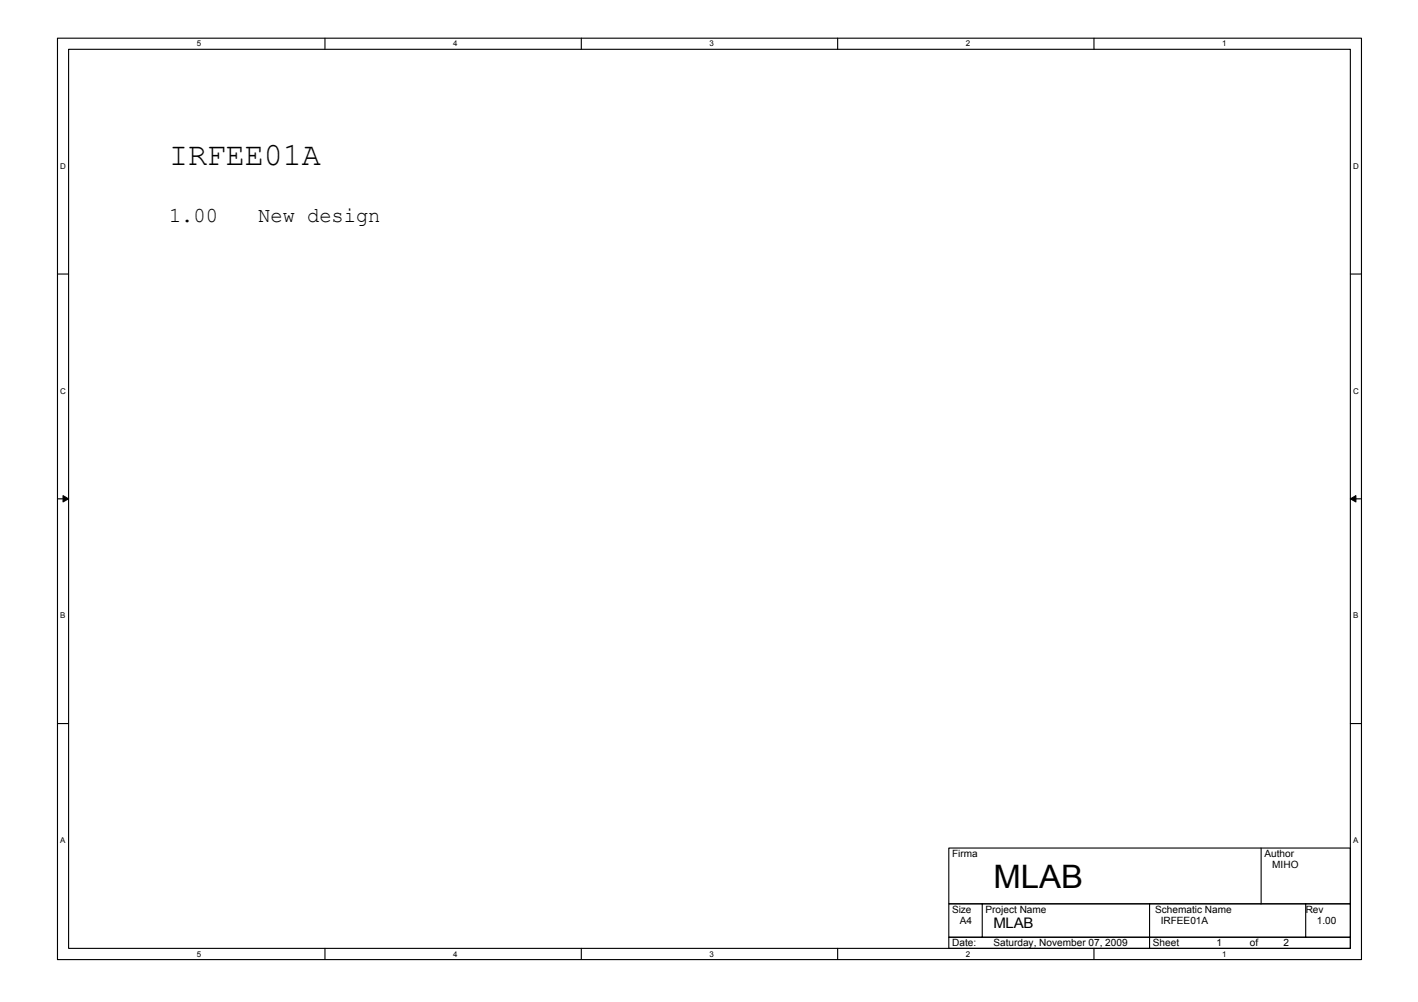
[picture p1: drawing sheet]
<svg xmlns="http://www.w3.org/2000/svg" width="297mm" height="210mm" viewBox="0 0 297 210" stroke-linecap="round" stroke-linejoin="round" font-family="sans-serif">
<defs><g id="words">
<g font-size="6.8">
<text x="35.4" y="34.6">IRFEE01A</text>
<text x="208.1" y="186.1">MLAB</text>
</g>
<g font-size="4.4">
<text x="35.4" y="46.6">1.00</text>
<text x="54.1" y="46.6">New design</text>
</g>
<text font-size="3" x="208.1" y="194.4">MLAB</text>
<g font-size="2.1">
<text x="199.5" y="179.5">Firma</text>
<text x="264.9" y="179.5">Author</text>
<text x="266.5" y="181.9">MIHO</text>
<text x="199.5" y="191.2">Size</text>
<text x="206.5" y="191.2">Project Name</text>
<text x="242" y="191.2">Schematic Name</text>
<text x="273.5" y="191.2">Rev</text>
<text x="201.1" y="193.5">A4</text>
<text x="243.1" y="193.5">IRFEE01A</text>
<text x="275.9" y="193.5">1.00</text>
<text x="199.5" y="198.2">Date:</text>
<text x="208.1" y="198.2">Saturday, November 07, 2009</text>
<text x="241.5" y="198.2">Sheet</text>
<text x="254.8" y="198.2">1</text>
<text x="261.8" y="198.2">of</text>
<text x="268.9" y="198.2">2</text>
</g>
<g font-size="1.7">
<text x="41.2" y="9.7">5</text>
<text x="94.9" y="9.7">4</text>
<text x="148.6" y="9.7">3</text>
<text x="202.3" y="9.7">2</text>
<text x="256" y="9.7">1</text>
<text x="12.6" y="35.4">D</text>
<text x="283.5" y="35.4">D</text>
<text x="12.6" y="82.4">C</text>
<text x="283.5" y="82.4">C</text>
<text x="12.6" y="129.5">B</text>
<text x="283.5" y="129.5">B</text>
<text x="12.6" y="176.6">A</text>
<text x="283.5" y="176.6">A</text>
<text x="41.2" y="200.4">5</text>
<text x="94.9" y="200.4">4</text>
<text x="148.6" y="200.4">3</text>
<text x="202.3" y="200.4">2</text>
<text x="256" y="200.4">1</text>
</g>
</g></defs>
<path d="M12 8h273.2v193h-273.2zM14.4 10.3h268.5v188.4h-268.5z" fill="none" stroke="#000" stroke-width=".23"/>
<g fill="#fff">
<path d="M41.2 8.2h.9v1.9h-.9z"/>
<path d="M41.2 198.9h.9v1.9h-.9z"/>
</g>
<path d="M68.1 8v2.3M68.1 198.7v2.3" fill="none" stroke="#000" stroke-width=".23"/>
<g fill="#fff">
<path d="M94.9 8.2h.9v1.9h-.9z"/>
<path d="M94.9 198.9h.9v1.9h-.9z"/>
</g>
<path d="M121.8 8v2.3M121.8 198.7v2.3" fill="none" stroke="#000" stroke-width=".23"/>
<g fill="#fff">
<path d="M148.6 8.2h.9v1.9h-.9z"/>
<path d="M148.6 198.9h.9v1.9h-.9z"/>
</g>
<path d="M175.5 8v2.3M175.5 198.7v2.3" fill="none" stroke="#000" stroke-width=".23"/>
<g fill="#fff">
<path d="M202.3 8.2h.9v1.9h-.9z"/>
<path d="M202.3 198.9h.9v1.9h-.9z"/>
</g>
<path d="M229.2 8v2.3M229.2 198.7v2.3" fill="none" stroke="#000" stroke-width=".23"/>
<g fill="#fff">
<path d="M256 8.2h.9v1.9h-.9z"/>
<path d="M256 198.9h.9v1.9h-.9z"/>
<path d="M12.6 33.9h1.2v1.8h-1.2z"/>
<path d="M283.5 33.9h1.2v1.8h-1.2z"/>
<path d="M12.6 80.9h1.2v1.9h-1.2z"/>
<path d="M283.5 80.9h1.2v1.9h-1.2z"/>
</g>
<path d="M12 57.4h2.4M282.9 57.4h2.3" fill="none" stroke="#000" stroke-width=".23"/>
<g fill="#fff">
<path d="M12.6 128h1.2v1.9h-1.2z"/>
<path d="M283.5 128h1.1v1.9h-1.1z"/>
</g>
<path d="M12 104.5h2.4M282.9 104.5h2.3" fill="none" stroke="#000" stroke-width=".23"/>
<path d="M13.2 103.8l1.2 .7-1.2 .7zM282.9 104.5l1.1-.7v1.4z" fill="#000" stroke="#000" stroke-width=".21"/>
<g fill="#fff">
<path d="M12.6 175.1h1.2v1.9h-1.2z"/>
<path d="M283.4 175.1h1.2v1.9h-1.2z"/>
</g>
<path d="M12 151.6h2.4M282.9 151.6h2.3M198.8 177.7h84.1v11.6h-84.1zM264.2 177.7v11.7M198.8 189.3h84.1v7h-84.1zM198.8 196.3h84.1v2.4h-84.1zM205.8 189.3v7.1M240.8 189.3v9.4M273.5 189.3v7.1" fill="none" stroke="#000" stroke-width=".23"/>
<use href="#words"/>
</svg>
